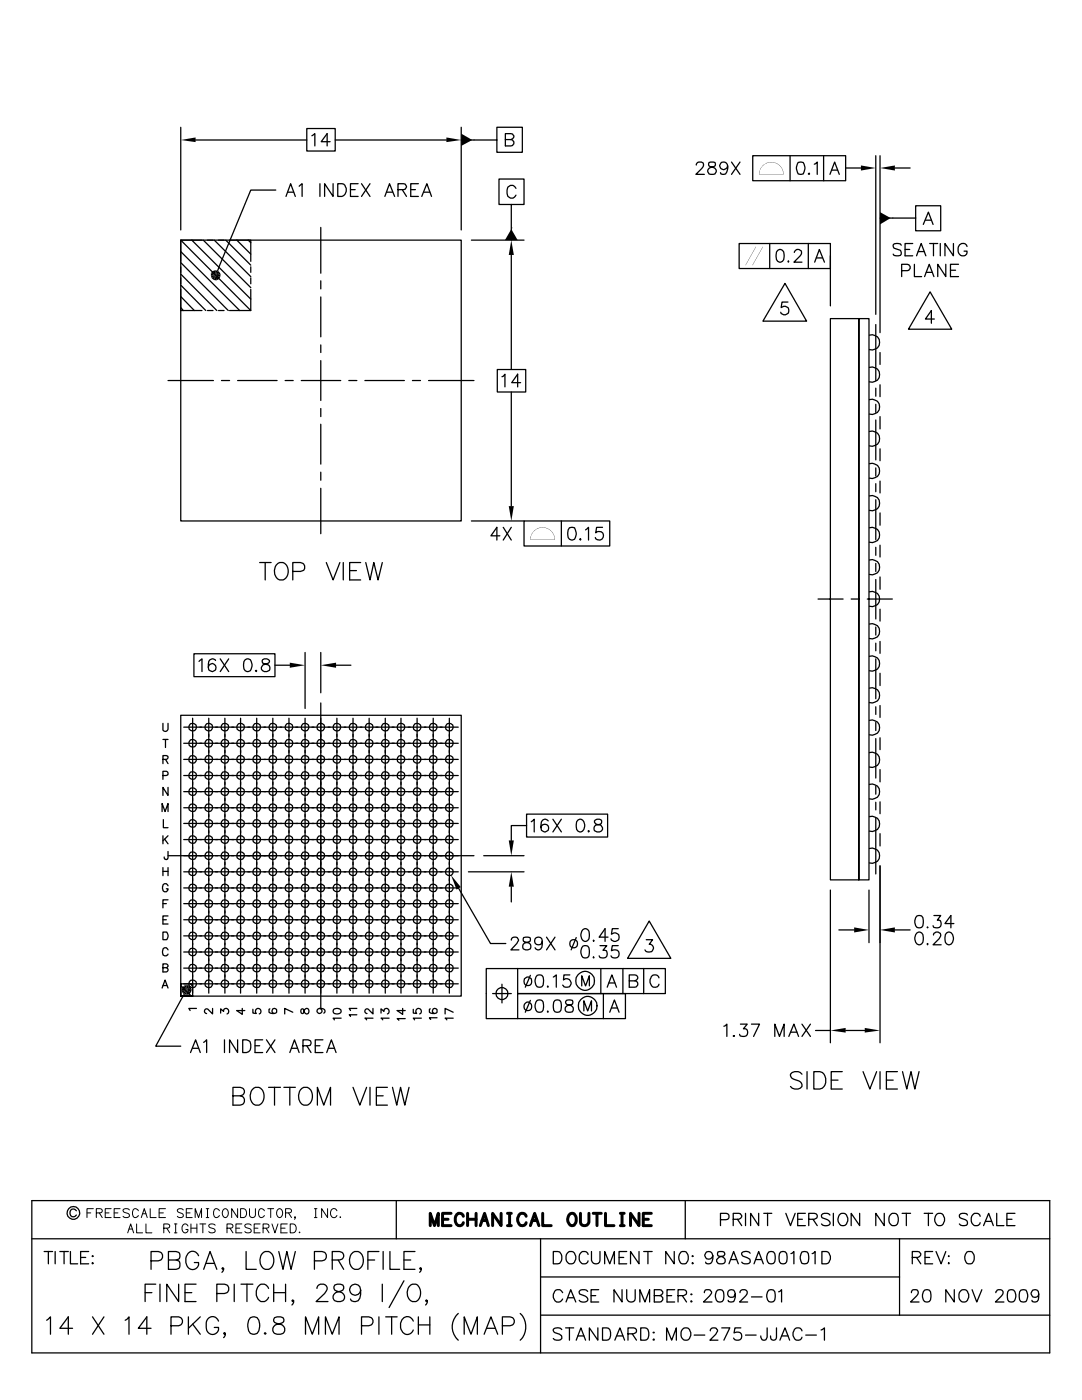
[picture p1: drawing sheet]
<svg xmlns="http://www.w3.org/2000/svg" width="216mm" height="279mm" viewBox="0 0 216 279" stroke-linecap="round" stroke-linejoin="round" font-family="sans-serif">
<g fill="none" stroke="#000" stroke-width=".25">
<path d="M36.1 25.4v20.5M39 27.9h22.2M55 37.9h-5l-6.6 16.1M57.1 39.2l.9-2.5 .9 2.5M57.4 38.4h1.2M59.7 37.2l.6-.5v2.5M61.2 25.7h5.7v4.4h-5.7zM62.2 27.1l.6-.4v2.4M63.8 36.7v2.5M65.9 28.3h-1.8l1.2-1.6v2.4M66.5 36.7v2.5l-1.7-2.5v2.5M66.9 27.9h22.2"/>
<path d="M67.4 36.7h.8a1.35 1.35 0 0 1 .9 1.2 1.35 1.35 0 0 1-.9 1.3h-.8zM69.9 37.8h1M71.5 36.7h-1.6v2.5h1.6M72.1 36.7l1.7 2.5M73.8 36.7l-1.7 2.5M76.8 39.2l.9-2.5 1 2.5M77.1 38.4h1.2M79.4 37.8h1.1a.59 .59 0 0 0 .6-.5 .59 .59 0 0 0-.6-.6h-1.1v2.5M80.3 37.8l.8 1.4M82 37.8h.9M83.5 36.7h-1.5v2.5h1.5M84.2 39.2l1-2.5 .9 2.5"/>
<path d="M84.6 38.4h1.2M92 25.4v20.5M92 27.9h7.1M99.1 25.4h5.1v5h-5.1zM99.6 35.7h5v5.1h-5zM100.8 27.9h1.1a.74 .74 0 0 0 .6-.8l-.2-.3-.4-.1h-1.1v2.4h1.1a.64 .64 0 0 0 .5-1l-.1-.2h-.4M103 37.6a1 1 0 0 0-1.1-.6 1.44 1.44 0 0 0-.6 1.9v.3l.6 .3a1 1 0 0 0 1.1-.6M138.9 32.9l.2-.4a.97 .97 0 0 1 1.2 0 .89 .89 0 0 1-.3 1.1l-1.1 1.2h1.6M141.5 32.4a.54 .54 0 0 0 .2 .9 .9 .9 0 0 1 1 .4 .9 .9 0 0 1 0 1 1.04 1.04 0 0 1-1.5-.4 1 1 0 0 1 1.2-1 .54 .54 0 0 0 .3-.9zM145.2 33.1a.79 .79 0 0 1-1.2 .7 .79 .79 0 0 1-.1-1.4l.5-.1a1.33 1.33 0 0 1 .9 1.3 1.33 1.33 0 0 1-.9 1.2l-.6-.1v-.2M146 32.3l1.7 2.5M147.7 32.3l-1.7 2.5"/>
<path d="M150.2 31.1h18.5v5h-18.5zM157.6 31.1v5M159.3 32.4h1a2.04 2.04 0 0 1 0 2.3h-1a2.08 2.08 0 0 1 0-2.3zM161.5 34.5l-.2 .2h.2M162.5 32.8l.6-.5v2.5M164.3 31.1v5M165.6 34.8l.9-2.5 1 2.5M165.9 34h1.2M168.7 33.5h3.1M174.8 31.1v31.6M175.6 31.1v35.3M178.6 33.5h3"/>
<path d="M36.1 50.2l11.7 11.8M36.1 52.4l9.5 9.6M36.1 57.7v4.3h4.2M36.1 53.3v1.1M36.1 55.5v1.1M36.1 47.9l13.9 14.1M36.1 47.9h55.9v56.1h-55.9zM36.1 59.2l2.7 2.8M36.1 54.7l7.2 7.3M36.1 56.9l5 5.1M38.3 47.9l11.7 11.8M40.3 47.9h-4.2v4.3"/>
<path d="M40.6 47.9l9.4 9.5M41.4 47.9h1.1M42.8 47.9l7.2 7.3M43.6 47.9h1.1M45 47.9l5 5M45.8 47.9h4.2v4.3M47.2 47.9l2.8 2.8M49.5 47.9l.5 .5M50 53.3v1.1M50 55.5v1.1M50 57.7v4.3h-4.2M64 45.4v9.1"/>
<path d="M64 56v1.7M64 59.3v7.9M94.1 47.9h10.5M102 50.9v22.8M102 40.8v7.1M147.5 48.6h18.2v5h-18.2zM153.6 48.6v5M155.2 50a.74 .74 0 0 1 1.2 .3 2.21 2.21 0 0 1-.3 1.9 .74 .74 0 0 1-1.2-.4 2.21 2.21 0 0 1 .3-1.8zM156.6 56.6l4.4 7.5h-8.8zM157.3 52.1v.2l.1-.1M158.5 50.4a.74 .74 0 0 1 1.1-.5 .74 .74 0 0 1 0 1.2l-1.2 1.2h1.6M161.3 48.6v5"/>
<path d="M162.6 52.3l.9-2.5 1 2.5M162.9 51.5h1.2M165.7 51.1v9.9M175.6 43.5h7.1M179.8 48.9a1.16 1.16 0 0 0-1.5-.1l.1 .7 1.3 .5a.83 .83 0 0 1 0 1 1.26 1.26 0 0 1-1.5-.3M179.9 54h1.1a.64 .64 0 0 0 .4-1v-.2l-.4-.1h-1.1v2.5M180.6 49.8h.9M182.1 48.6h-1.5v2.5h1.5M182.5 52.7v2.5h1.4M182.7 41.1h5v5h-5zM182.9 51.1l.9-2.5 .9 2.5M183.2 50.2h1.2"/>
<path d="M184.2 44.8l1.1-2.5 .9 2.5M184.5 55.2l.9-2.5 1 2.5M184.7 43.9h1.1M184.8 54.4h1.2M185.5 48.6h1.6M185.6 58.3l4.3 7.4h-8.6zM186.3 48.6v2.5M187.6 48.6v2.5M188.7 52.7v2.5l-1.6-2.5v2.5M189.7 53.9h1M190.2 48.6v2.5l-1.6-2.5v2.5M191.3 52.7h-1.6v2.5h1.6"/>
<path d="M193 49.2a.91 .91 0 0 0-1.1-.6 .91 .91 0 0 0-.7 .9 1.12 1.12 0 0 0 .2 1.2 1.12 1.12 0 0 0 1.2 .3l.3-.3 .1-.6h-.6M33.5 75.9h9.1M36.1 61.4l.5 .6M41.4 62h1.1M43.6 62h1.1M44.2 75.9h1.6M47.4 75.9h7.9M56.9 75.9h1.6M60.1 75.9h7.9M64 68.8v1.6M64 72v7.9M69.6 75.9h1.6"/>
<path d="M72.8 75.9h7.9M82.3 75.9h1.6M85.5 75.9h9.1M99.2 73.7h5.7v4.5h-5.7zM100.2 75.2l.2-.1 .4-.4v2.5M102 78.2v22.8M103.9 76.4h-1.8l1.2-1.7v2.5M157.2 60.3h-1.2l-.1 1.1a.99 .99 0 0 1 1.4 .1 .87 .87 0 0 1 0 1 .87 .87 0 0 1-.9 .3l-.5-.2-.1-.3M165.7 63.6h5.7v112h-5.7zM171.4 63.6h2v112h-2zM173.5 79.8a1.53 1.53 0 0 1 2 1.4 1.53 1.53 0 0 1-2 1.4M173.5 73.3a1.53 1.53 0 0 1 2 1.5 1.53 1.53 0 0 1-2 1.4"/>
<path d="M173.5 66.9a1.53 1.53 0 0 1 2 1.4 1.53 1.53 0 0 1-2 1.5M174.8 64.8v11.1M174.8 77.5v1.6M175.6 70.4v2.3M175.6 76.8v2.4M186.4 63.7h-1.7l1.1-1.7v2.5M64 81.5v1.6M64 84.7v7.9M64 94.2v1.6M64 97.5v9M173.5 99a1.53 1.53 0 0 1 2 1.4 1.53 1.53 0 0 1-2 1.5M173.5 92.5a1.53 1.53 0 0 1 2 1.5 1.53 1.53 0 0 1-2 1.4"/>
<path d="M173.5 86.1a1.53 1.53 0 0 1 2 1.4 1.53 1.53 0 0 1-2 1.5M174.8 80.7v1.6M174.8 83.8v8M174.8 93.4v1.6M174.8 96.5v1.6M174.8 99.7v8M175.6 83.1v2.5M175.6 89.6v2.3M175.6 96v2.4M51.8 112.3h2.3M52.9 112.3v3.4M55.5 112.4a1.39 1.39 0 0 1 1.4 .1 1.39 1.39 0 0 1 .6 1.4 1.47 1.47 0 0 1-.5 1.5 1.47 1.47 0 0 1-1.5 .2 2.09 2.09 0 0 1 0-3.2z"/>
<path d="M58.4 114h1.5l.7-.2a.94 .94 0 0 0-.7-1.5h-1.5v3.4M65.1 112.3l1.4 3.4 1.3-3.4M68.5 112.3v3.4M69.8 113.9h1.3M72 112.3h-2.2v3.4h2.2M73 112.3l.8 3.4 .8-3.4 .8 3.4 .9-3.4M94.1 104h10.5M99.7 106.9h-1.7l1.1-1.7v2.6M100.4 105.2l1.6 2.6M102 105.2l-1.6 2.6M104.6 104h17.1v5h-17.1zM112 104v5"/>
<path d="M113.6 105.3h1a2.08 2.08 0 0 1 0 2.3 .82 .82 0 0 1-1.2-.3 2.45 2.45 0 0 1 .2-2zM115.8 107.5l-.1 .1 .1 .2 .1-.2M116.8 105.7l.6-.5v2.6M120.2 105.2h-1.2l-.1 1.1 .1-.1 .6-.1a.86 .86 0 0 1 .8 .9 .86 .86 0 0 1-1 .8l-.5-.3-.1-.2M163.2 119.5h5M169.8 119.5h1.7M173.1 119.5h5M173.5 118.1a1.53 1.53 0 0 1 2 1.4 1.53 1.53 0 0 1-2 1.5M173.5 111.8a1.53 1.53 0 0 1 2 1.4 1.53 1.53 0 0 1-2 1.4M173.5 105.3a1.53 1.53 0 0 1 2 1.5 1.53 1.53 0 0 1-2 1.4M174.8 109.2v1.6M174.8 112.4v1.6"/>
<path d="M174.8 115.7v7.8M175.6 102.4v2.4M175.6 108.8v2.4M175.6 115.1v2.5M38.7 130.5h16.2v4.5h-16.2zM39.7 132l.6-.5v2.5M43 131.8l-.1-.1a.82 .82 0 0 0-1.2 .3l-.1 1.2a.85 .85 0 0 0 .8 .8 .78 .78 0 0 0 .7-.8 .78 .78 0 0 0-.7-.7 .78 .78 0 0 0-.8 .7M43.9 131.5l1.7 2.5M45.6 131.5l-1.7 2.5M48.9 131.7l.6-.2a1.39 1.39 0 0 1 .6 2l-.1 .4a.81 .81 0 0 1-1.3-.4 2.21 2.21 0 0 1 .2-1.8zM51.1 133.8l-.1 .1 .1 .1 .1-.1M52.4 131.7a.48 .48 0 0 0 .3 .7l.4 .2a.76 .76 0 0 1 .7 .4 .76 .76 0 0 1 0 .8 1 1 0 0 1-1.6-.3v-.3l.3-.5 1.1-.4 .2-.5a.97 .97 0 0 0-1.4-.1z"/>
<path d="M54.9 132.8h2.9M60.9 130.2v11.2M64 130.2v8.1M67.1 132.8h2.9M173.5 137.3a1.53 1.53 0 0 1 2 1.5 1.53 1.53 0 0 1-2 1.4M173.5 131a1.53 1.53 0 0 1 2 1.4 1.53 1.53 0 0 1-2 1.5M173.5 124.5a1.53 1.53 0 0 1 2 1.5 1.53 1.53 0 0 1-2 1.4M174.8 125.1v1.6M174.8 128.4v1.5M174.8 131.5v7.9M175.6 121.6v2.4M175.6 128v2.4"/>
<path d="M175.6 134.4v2.4M32.5 154.8l.9-.1v-.6l-.2-.2h-.7v1.6M32.5 151.6l.9-.1 .1-.3-.1-.3-.9-.1v1.6M32.5 144.4v1.3a.55 .55 0 0 0 .6 .3 .55 .55 0 0 0 .4-.5v-1.1M32.5 147.6h1M33 151.6l.5 .8M33 147.6v1.6M33.5 157.1v1.7l-1-1.7v1.7M36.1 142.7h55.9v56.1h-55.9zM36.7 145.1h54.7M36.7 148.3h54.7M36.7 151.6h54.7"/>
<path d="M36.7 154.8h54.7M36.7 158h54.7M38.4 143.3v54.9M41.7 143.3v54.9M44.9 143.3v54.9M48 143.3v54.9M51.2 143.3v54.9M54.4 143.3v54.9M57.7 143.3v54.9M60.9 143.3v54.9M64 140.3v61M67.2 143.3v54.9"/>
<path d="M70.4 143.3v54.9M73.7 143.3v54.9M76.9 143.3v54.9M80 143.3v54.9M83.2 143.3v54.9M86.4 143.3v54.9M89.7 143.3v54.9M173.5 156.5a1.53 1.53 0 0 1 2 1.5 1.53 1.53 0 0 1-2 1.4M173.5 150.2a1.53 1.53 0 0 1 2 1.4 1.53 1.53 0 0 1-2 1.5M173.5 143.8a1.53 1.53 0 0 1 2 1.4 1.53 1.53 0 0 1-2 1.4M174.8 141.1v1.5M174.8 144.2v1.6"/>
<path d="M174.8 147.4v7.9M174.8 156.9v1.6M175.6 140.8v2.4M175.6 147.2v2.4M175.6 153.6v2.4M32.3 162v-1.6l.6 1.6 .6-1.6v1.6M32.5 166.8v1.6M32.5 173.1v1.7M32.5 173.9h1M32.6 163.6v1.6h.9M32.9 167.5l.6 .9M33.5 176.8a.57 .57 0 0 0-.8-.4 .87 .87 0 0 0-.3 1 .87 .87 0 0 0 .8 .6l.3-.5v-.1h-.3"/>
<path d="M33.5 169.9l-.1 1.6h-.5l-.1-.5M33.5 173.1v1.7M33.5 166.8l-1 1M33.5 179.6h-1v1.6M33.5 170.8h61.1M36.7 161.2h54.7M36.7 164.3h54.7M36.7 167.6h54.7M36.7 174h54.7M36.7 177.2h54.7M91.5 177.3l6.4 11h3M93.5 174h11.1"/>
<path d="M96.5 170.8h8.1M102 177v3M105.1 164.8h-3.1v2.9M105.1 162.5h16.1v4.5h-16.1zM106 164l.6-.5v2.5M109.4 163.8a.76 .76 0 0 0-.7-.3 .76 .76 0 0 0-.7 .5v1.2a.85 .85 0 0 0 .8 .8 .78 .78 0 0 0 .7-.8 .78 .78 0 0 0-.7-.7 .78 .78 0 0 0-.8 .7M110.3 163.5l1.7 2.5M112 163.5l-1.7 2.5M115.3 163.7a.74 .74 0 0 1 1.2 .3 1.28 1.28 0 0 1-.8 2 1.14 1.14 0 0 1-.7-1.4l.1-.6zM117.4 165.8v.2l.2-.1M118.6 163.8l.2 .5 1.1 .4 .3 .5a.76 .76 0 0 1-.6 .8h-.5l-.5-.2a.85 .85 0 0 1 .3-1.1l.8-.2a.58 .58 0 0 0 .3-.8 .97 .97 0 0 0-1.4 .1zM165.7 177.6v30.5"/>
<path d="M173.4 177.6v10.5M173.5 169.3a1.53 1.53 0 0 1 2 1.5 1.53 1.53 0 0 1-2 1.4M173.5 163a1.53 1.53 0 0 1 2 1.4 1.53 1.53 0 0 1-2 1.5M174.8 160.1v1.5M174.8 163.2v11.2M175.6 172.8v35.3M175.6 160v2.4M175.6 166.4v2.4M32.3 197.2l.6-1.6 .6 1.6M32.5 186h.8l.1 .2a1.13 1.13 0 0 1-.1 1.3h-.8zM32.5 193.1h.7l.3-.2-.1-.4-.2-.1h-.7v1.6h.7l.3-.4v-.2l-.3-.3M32.5 180.3h.7"/>
<path d="M32.5 183.6h.7M32.5 196.7h.8M33.5 189.6a.57 .57 0 0 0-.8-.4l-.3 .6a.63 .63 0 0 0 .3 .9 .63 .63 0 0 0 .8-.3M33.5 182.8h-1v1.6h1M36.1 196.7l2.1 2.1M36.1 196.3h2.3v2.5h-2.3zM36.7 180.3h54.7M36.7 183.6h54.7M36.7 186.8h54.7M36.7 190h54.7M36.7 193.2h54.7M36.7 196.3h54.7"/>
<path d="M36.7 198.5l-5.6 10.3h5M38 196.3l.4 .6M98.3 198.3h3.7M100.2 196.4v3.8M102 187.6a.55 .55 0 0 1 .5-.6l.7 .1 .3 .6-.4 .6-1.2 1.3h1.6M103.3 193.3v5h21.5v5h-27.8v-10h35.8v5h-29.5v5M104.5 187.1v.8l.7 .2a.77 .77 0 0 1 .5 1.3 .94 .94 0 0 1-1.4-.3 .73 .73 0 0 1 .7-1l.7-.2v-.8zM105.8 194.6l-1 2.4M105.8 199.6l-1 2.4M107.2 194.6a.89 .89 0 0 1 1.2 .4 2.45 2.45 0 0 1-.3 1.9 .89 .89 0 0 1-1.2-.3 1.76 1.76 0 0 1 .3-2zM107.2 199.6a.89 .89 0 0 1 1.2 .4 2.35 2.35 0 0 1-.3 1.9 .89 .89 0 0 1-1.2-.3 1.76 1.76 0 0 1 .3-2zM108.2 187.9a.77 .77 0 0 1-1.1 .5 .77 .77 0 0 1-.2-1.2 .77 .77 0 0 1 1.2 .2 2.48 2.48 0 0 1-.2 2 .68 .68 0 0 1-1.1-.3"/>
<path d="M109.1 187l1.6 2.6M109.3 196.8l-.1 .1h.2M110.4 195l.6-.4v2.4M110.7 187l-1.6 2.6M110.7 199.6a.89 .89 0 0 1 1.2 .4 2.35 2.35 0 0 1-.2 1.9 .89 .89 0 0 1-1.2-.3 2.35 2.35 0 0 1 .2-2zM113 199.6l-.1 .6 .3 .3a.93 .93 0 0 1 1 .4 .93 .93 0 0 1 0 1 1.12 1.12 0 0 1-1.4-.3 .96 .96 0 0 1 1.2-1.1 .54 .54 0 0 0 .2-.9zM113.7 194.6h-1.2l-.1 1a.9 .9 0 0 1 1.4 0 .9 .9 0 0 1-.2 1.4 .9 .9 0 0 1-1.3-.4M115 187.1l-1 2.5M116.1 196.8v-2.1l.7 2.1 .8-2.1v2.1M116.3 185.5a.74 .74 0 0 1 1.2 .3 2.21 2.21 0 0 1-.2 1.9 .74 .74 0 0 1-1.2-.3 1.65 1.65 0 0 1 .2-1.9zM116.3 188.8a.89 .89 0 0 1 1.2 .3 2.35 2.35 0 0 1-.2 2 .89 .89 0 0 1-1.2-.3 1.76 1.76 0 0 1 .2-2zM118.4 187.6v.3l.1-.2"/>
<path d="M118.4 190.9v.2h.1M119.7 188.7h1.4l-.8 1h.4a.86 .86 0 0 1 .2 1.3 .86 .86 0 0 1-1.4-.2M119.9 193.3v5M120.4 198.3v5M121.2 197l.9-2.4 .9 2.4M121.3 187h-1.8l1.2-1.7v2.6M121.5 196.2h1.2M123.4 185.3h-1.2l-.2 1.1a.99 .99 0 0 1 1.4 .1 .87 .87 0 0 1 .1 1 .87 .87 0 0 1-1 .4l-.5-.3-.1-.2M123.4 188.7h-1.2l-.2 1a.9 .9 0 0 1 1.3 .1 .9 .9 0 0 1-.1 1.3 .97 .97 0 0 1-1.3-.3M124.3 193.3v5M126.7 195.7l.3 .1 .3 .4a.76 .76 0 0 1-.6 .8h-1.1v-2.4h1.1a.59 .59 0 0 1 .6 .6l-.6 .5h-1.1M128.4 193.3v5"/>
<path d="M128.9 187.5h1.3l-.7 1a.8 .8 0 0 1 .9 .9 .8 .8 0 0 1-1.1 .6l-.4-.1-.2-.3M129.5 183.8l4.4 7.5h-8.7zM131.5 195.2a.83 .83 0 0 0-.8-.7 .83 .83 0 0 0-.8 .7 1.26 1.26 0 0 0 .7 1.8l.5-.1 .4-.5M167.4 185.6h3M178.6 185.6h3M183 186.2a.74 .74 0 0 1 1.2 .3 2.21 2.21 0 0 1-.3 1.9 .74 .74 0 0 1-1.2-.4 1.65 1.65 0 0 1 .3-1.8zM183 182.8a.89 .89 0 0 1 1.2 .3 2.35 2.35 0 0 1-.3 2 .89 .89 0 0 1-1.2-.4 1.76 1.76 0 0 1 .3-1.9zM185.1 188.3v.3l.1-.2M185.1 185l-.1 .1h.2M186.3 186.6a.72 .72 0 0 1 .8-.6 .72 .72 0 0 1 .6 .8l-.3 .6-1.2 1.2h1.6M186.4 182.7h1.3l-.7 .9h.4a.82 .82 0 0 1 .3 1.1 .82 .82 0 0 1-.9 .5l-.4-.1-.2-.4M188.9 186.2a.74 .74 0 0 1 1.2 .3 1.28 1.28 0 0 1-.9 2.1 1.14 1.14 0 0 1-.6-1.5v-.6z"/>
<path d="M190.3 184.3h-1.7l1.1-1.6v2.5M38 210.1l1-2.6 1 2.6M38.4 209.2h1.2M39.2 201.3h-1.5l.2 .4M40.6 208l.6-.5v2.6M42.4 201.3v1.1l-1-1h-.3l-.3 .4 .1 .3 .3 .2M44 202.2v-.9l.6 .5a.54 .54 0 0 1 .5-.5 .54 .54 0 0 1 .6 .4 .54 .54 0 0 1-.4 .7M44.8 207.5v2.6M46.5 218.7h1.4l.5-.2a.82 .82 0 0 0 0-1.3l-.5-.2h-1.4v3.6h1.4a.93 .93 0 0 0 .9-1 .93 .93 0 0 0-.9-.9M47.4 207.5v2.6l-1.6-2.6v2.6M48.3 201.3v1.1l-1.1-.7h1.7M48.4 207.5a1.35 1.35 0 0 1 1.6 .7 1.35 1.35 0 0 1-.4 1.7l-.4 .2h-.8z"/>
<path d="M50.5 201.4v.8l.6 .1a.58 .58 0 0 1 0-.9 .58 .58 0 0 1 .9 .1 .58 .58 0 0 1-.3 .9M50.6 217.2a1.37 1.37 0 0 1 2.1 1.3 1.63 1.63 0 0 1-1.7 2.1 2.08 2.08 0 0 1-.4-3.4zM50.9 208.7h.9M52.4 207.5h-1.5v2.6h1.5M53.2 207.5l1.7 2.6M53.6 217h2.4M53.8 201.3l-.1 .1v.6a1.26 1.26 0 0 0 1.5 0v-.5a.5 .5 0 0 0-.6-.2 .5 .5 0 0 0-.3 .5l.1 .4 .3 .1M54.8 217v3.6M54.9 207.5l-1.7 2.6M56.6 217h2.3M57.8 217v3.6M57.8 210.1l1-2.6 .9 2.6"/>
<path d="M58.2 209.2h1.2M58.4 202l-1.6-.7v1.1M60.1 201.4a.52 .52 0 0 0 .4 .9v-.1a1.03 1.03 0 0 1 .6-.9 .52 .52 0 0 1 .6 .6 .52 .52 0 0 1-.7 .4l-.5-.9zM60.3 217.2a1.37 1.37 0 0 1 2 1.3 1.63 1.63 0 0 1-1.7 2.1 2.08 2.08 0 0 1-.3-3.4zM60.5 208.7l1.4-.1 .2-.3-.1-.5-.5-.3h-1v2.6M61.2 208.7l.9 1.4M62.9 208.7h.9M63.8 201.3a.51 .51 0 0 1 .5 .6 .51 .51 0 0 1-.8 .3 .51 .51 0 0 1 0-.9 .87 .87 0 0 1 1.4 .5l-.3 .4M64.4 207.5h-1.5v2.6h1.5M65.2 210.1l.9-2.6 1 2.6M65.5 209.2h1.2M66.7 201.3a.78 .78 0 0 1 .9 0 .78 .78 0 0 1 .4 .8 .96 .96 0 0 1-1.5-.3z"/>
<path d="M68.1 203.2h-1.6l.2 .3M70.4 217l1.4 3.6 1.4-3.6M71.2 202.5h-1.5l.2 .4M71.2 201.3h-1.5l.2 .4M73.8 217v3.6M74.4 203.2h-1.6l.4 .3M74.4 201.3v1.1l-1-1h-.3l-.3 .4 .1 .3 .3 .2M75.1 218.7h1.4M76 202.2v-.9l.6 .5a.54 .54 0 0 1 .5-.5 .54 .54 0 0 1 .6 .4 .54 .54 0 0 1-.4 .7M77.3 217h-2.2v3.6h2.2M77.6 203.2h-1.6l.4 .3M78.3 217l.9 3.6 .7-3.6 .9 3.6 .8-3.6"/>
<path d="M80.3 201.3v1.1l-1.1-.7h1.7M80.9 203.3h-1.7l.4 .3M82.5 201.4v.8l.6 .1a.58 .58 0 0 1 0-.9 .58 .58 0 0 1 .9 .1 .58 .58 0 0 1-.3 .9M84.1 203.2h-1.6l.2 .3M85.9 201.3l-.2 .1v.6a1.26 1.26 0 0 0 1.5 0v-.5a.5 .5 0 0 0-.6-.2 .5 .5 0 0 0-.3 .5l.1 .4 .3 .1M87.2 203.1h-1.5l.2 .4M90.4 202l-1.6-.7v1.1M90.4 203.2h-1.6l.4 .3M109.3 201.8l-.1 .1h.2M116.5 201.8v-2.1l.8 2.1 .7-2.1v2.1M121.7 202l.9-2.4 .9 2.4M122 201.2h1.2"/>
<path d="M144.4 204.8l.6-.4v2.4M146.5 206.7l-.2 .1h.3M147.7 204.4h1.4l-.8 .9a.79 .79 0 0 1 .9 .9 .79 .79 0 0 1-1 .6h-.5l-.1-.4M149.9 204.4h1.7l-1.2 2.4M154.6 206.8v-2.4l.9 2.4 1-2.4v2.4M157.4 206.8l1-2.4 .9 2.4M157.8 206h1.2M160 204.4l1.7 2.4M160 214.4a1.45 1.45 0 0 0-2.3 0 .91 .91 0 0 0 .7 1l1 .3a.82 .82 0 0 1 .6 .9 .82 .82 0 0 1-.7 .7l-1.2-.1-.4-.4M161 213.9v3.4M161.7 204.4l-1.7 2.4M162.4 213.9h1.2a1.84 1.84 0 0 1 1.2 1.7 1.84 1.84 0 0 1-1.2 1.7h-1.2z"/>
<path d="M162.7 205.7h3M165.9 215.6h1.3M168.1 213.9h-2.2v3.4h2.2M168.7 205.7h3.9M172.2 213.9l1.4 3.4 1.3-3.4M175.6 213.9v3.4M176.9 215.6h1.3M179.1 213.9h-2.2v3.4h2.2M180.1 213.9l.8 3.4 .9-3.4 .7 3.4 .9-3.4M6.3 239.6h203.2v30.4h-203.2zM63.3 220.6v-3.6l1.3 3.6 1.4-3.6v3.6M79.1 239.6v7.6"/>
<path d="M136.7 239.6v7.6M6.3 247.2h203.2M8.8 249.8h1.7M9.7 249.8v2.4M11 249.8v2.4M11.9 249.8h1.7M12.8 249.8v2.4M14.1 249.8v2.4h1.4M15.2 241.6a.75 .75 0 0 0-1.2 .1 .75 .75 0 0 0 .5 1.1l.5-.1 .2-.2M16.1 251h1M17.7 249.8h-1.6v2.4h1.6M18.5 250.6l.1 .1-.1 .1z"/>
<path d="M18.5 252l.1 .1-.1 .1zM29 258h1.3M30.1 251.6h1.5a.93 .93 0 0 0 .9-.9 .93 .93 0 0 0-.9-.9h-1.5v3.5M31.1 256.3h-2.1v3.5M31.9 256.3v3.5M33.6 251.5h1.5l.5-.2a.89 .89 0 0 0 .3-.9 .89 .89 0 0 0-.8-.6h-1.5v3.5h1.5l.5-.1a1 1 0 0 0-.5-1.7M35.6 256.3v3.5l-2.3-3.5v3.5M36.9 258h1.4M39.1 256.3h-2.2v3.5h2.2M39.6 250.6a1.31 1.31 0 0 0-1.5-.9 1.31 1.31 0 0 0-1 1.4 1.64 1.64 0 0 0 1.6 2.2 1.2 1.2 0 0 0 .9-1.3h-.8M40.6 253.3l1.3-3.5 1.4 3.5M41.1 252.1h1.7"/>
<path d="M43.3 258.1h1.5a.93 .93 0 0 0 .9-.9 .93 .93 0 0 0-.9-.9h-1.5v3.5M44.6 253.2l-.2 .1-.1-.1 .1-.2 .2 .2v.2l-.3 .5M46.7 256.3v3.5M48.1 256.3h2.4M49.1 249.8v3.5h2M49.3 256.3v3.5M52.6 249.9a1.37 1.37 0 0 1 2 1.3 1.63 1.63 0 0 1-1.7 2.1 2.08 2.08 0 0 1-.3-3.4zM53.6 257.1a1.18 1.18 0 0 0-1.1-.9 1.18 1.18 0 0 0-1.2 .9 2.04 2.04 0 0 0 .8 2.7 1.26 1.26 0 0 0 1.5-.9M54.6 258h2.4M54.6 256.3v3.5M55.6 249.8l.9 3.5 .7-3.5 .9 3.5 .8-3.5M57 256.3v3.5"/>
<path d="M58.6 259.6l-.2 .2-.1-.2 .1-.2a.65 .65 0 0 1-.1 1M62.7 251.6h1.6a.93 .93 0 0 0 .8-.9 .93 .93 0 0 0-.8-.9h-1.6v3.5M63.2 257.1a.88 .88 0 0 1 .7-.8h.7a.87 .87 0 0 1 .5 1.3l-.3 .5-1.7 1.7h2.3M66.3 251.5h1.4l.5-.2a.82 .82 0 0 0 0-1.4l-.5-.1h-1.4v3.5M66.8 256.5a.72 .72 0 0 0 .3 1.1 1.62 1.62 0 0 1 1.6 1.1v.4a1.27 1.27 0 0 1-1.1 .7 1.27 1.27 0 0 1-1.1-.7 1.12 1.12 0 0 1 1-1.3l.6-.2a.72 .72 0 0 0 .3-1.1l-.5-.2zM67.5 251.5l1.1 1.8M70.4 249.9a1.37 1.37 0 0 1 2.1 1.3 1.63 1.63 0 0 1-1.7 2.1 2.08 2.08 0 0 1-.4-3.4zM72 257.5a1.1 1.1 0 0 1-1.5 .9 1.1 1.1 0 0 1-.5-1.7 1.1 1.1 0 0 1 1.8 .1 2.98 2.98 0 0 1-.3 2.8 1.05 1.05 0 0 1-1.6-.4M73.4 251.5h1.4M75.6 249.8h-2.2v3.5M76.3 256.3v3.5M76.5 249.8v3.5"/>
<path d="M77.8 249.8v3.5h2M80.6 251.5h1.4M80.6 255.6l-3 5.3M82 256.5l.3-.2a1.61 1.61 0 0 1 1.6 2.2 1.27 1.27 0 0 1-1.1 1.3 1.27 1.27 0 0 1-1.4-1 2.14 2.14 0 0 1 .6-2.3zM82.8 249.8h-2.2v3.5h2.2M84.1 253.2l-.2 .1-.2-.1 .2-.2 .2 .2v.2l-.4 .5M85.3 259.6l-.2 .2-.2-.2 .2-.2a.65 .65 0 0 1-.2 1M107.9 247.2v22.8M107.9 254.8h71.6M110.4 249.8h.9a1.19 1.19 0 0 1 .8 1.5l-.4 .8-1.3 .1zM112.3 258a.96 .96 0 0 0-1.1-.6 .96 .96 0 0 0-.8 .9 1.05 1.05 0 0 0 .4 1.3 1.05 1.05 0 0 0 1.3-.1l.2-.3M112.9 259.8l1-2.4 1 2.4"/>
<path d="M113.2 250.1l.3-.2a1.13 1.13 0 0 1 1.3 .4 1.13 1.13 0 0 1-.1 1.3 .91 .91 0 0 1-1 .6 .91 .91 0 0 1-.8-.9v-.6zM113.3 259h1.2M117.3 257.7a1.16 1.16 0 0 0-1.7 0 .5 .5 0 0 0 .5 .7l1 .6 .2 .5a1.16 1.16 0 0 1-1.7 0M117.3 250.4a.91 .91 0 0 0-1-.6 .91 .91 0 0 0-.7 .9 1.12 1.12 0 0 0 .2 1.2 1.12 1.12 0 0 0 1.2 .2l.3-.5M117.9 258.6h1M118 249.8v1.7a.87 .87 0 0 0 .9 .7 .87 .87 0 0 0 .8-.7v-1.7M119.5 257.4h-1.6v2.4h1.6M120.7 252.2v-2.4l1 2.4 .9-2.4v2.4M123.5 251h1M124.1 257.4v2.4l-1.6-2.4v2.4M125.1 257.4v1.8a.87 .87 0 0 0 .8 .6 .87 .87 0 0 0 .8-.6v-1.8M125.1 249.8h-1.6v2.4h1.6"/>
<path d="M127.5 249.8v2.4l-1.7-2.4v2.4M127.7 259.8v-2.4l1 2.4 .9-2.4v2.4M128.4 249.8h1.7M129.3 249.8v2.4M130.6 258.6h1.1a.74 .74 0 0 0 .5-.8l-.2-.3-.3-.1h-1.1v2.4h1.1a.64 .64 0 0 0 .4-1l-.1-.1-.3-.1M133.1 258.6h.9M134.5 249.8v2.4l-1.7-2.4v2.4M134.6 257.4h-1.5v2.4h1.5M135.3 258.6h1.1l.5-.3a.59 .59 0 0 0 0-.6 .59 .59 0 0 0-.5-.3h-1.1v2.4M135.9 249.9l.8-.1a1.42 1.42 0 0 1 0 2.4 .88 .88 0 0 1-1.2-.8 1.62 1.62 0 0 1 .4-1.5zM136.1 258.6l.9 1.2M137.8 258.3h.3z"/>
<path d="M137.9 259.6l.2 .2h-.2zM138.1 250.7h.2zM138.2 252l.1 .1-.1 .1zM140.5 258l.2-.5h1a.52 .52 0 0 1 .1 .8l-1.4 1.5h1.7M142.2 250.6a.78 .78 0 0 1-.9 .7 .78 .78 0 0 1-.6-1 .78 .78 0 0 1 1.1-.4 1.63 1.63 0 0 1 0 2.2 .72 .72 0 0 1-1-.2M143.2 257.5a.89 .89 0 0 1 1.2 .3 2.35 2.35 0 0 1-.3 2 .89 .89 0 0 1-1.2-.4 1.76 1.76 0 0 1 .3-1.9zM143.3 249.9a.54 .54 0 0 0 .2 .8 .93 .93 0 0 1 1 .3 .93 .93 0 0 1 .1 1 1.06 1.06 0 0 1-1.6-.2 1.14 1.14 0 0 1 1.2-1.1l.2-.1 .2-.5a1.09 1.09 0 0 0-1.3-.2zM143.8 243.4l1.4-.1 .3-.3-.1-.6-.5-.3h-1.1v2.5M145.5 252.2l.9-2.4 .9 2.4M145.8 251.4h1.2M146.3 243.3h1.1a.74 .74 0 0 0 .6-.7l-.3-.4-.3-.1h-1.1v2.5M146.7 258.2a.76 .76 0 0 1-1 .7 .76 .76 0 0 1-.4-1.1 .76 .76 0 0 1 1.3-.1 2.12 2.12 0 0 1-.2 2.1h-1l-.1-.3"/>
<path d="M147.2 243.3l.8 1.3M147.7 258a.55 .55 0 0 1 .5-.6h.4a.6 .6 0 0 1 .4 .9l-1.4 1.5h1.6M148.8 242.1v2.5M149.7 250.1a1.2 1.2 0 0 0-1.7-.1v.3l.3 .4 .2 .1a1.47 1.47 0 0 1 1.2 .7v.4a1.16 1.16 0 0 1-1.7 0M149.9 258.8h2.2M150.5 252.2l.9-2.4 .9 2.4M150.8 251.4h1.2M151.4 242.1v2.5l-1.6-2.5v2.5M152.4 242.1h1.6M153.2 242.1v2.5M153.4 257.5a.89 .89 0 0 1 1.2 .3 2.35 2.35 0 0 1-.3 2 .89 .89 0 0 1-1.1-.4 1.76 1.76 0 0 1 .2-1.9zM153.4 249.9a.89 .89 0 0 1 1.2 .3 2.35 2.35 0 0 1-.3 1.9 .89 .89 0 0 1-1.1-.3 1.76 1.76 0 0 1 .2-1.9z"/>
<path d="M155.4 257.8l.6-.4v2.4M155.8 249.9a.89 .89 0 0 1 1.2 .3 2.35 2.35 0 0 1-.3 1.9 .89 .89 0 0 1-1.2-.3 2.35 2.35 0 0 1 .3-1.9zM156.8 242.1l.9 2.5 1-2.5M157.8 250.2l.6-.4v2.4M159.2 243.3h.9M160 249.9a1.02 1.02 0 0 1 1.3 .3 2.35 2.35 0 0 1-.3 1.9h-1a2.04 2.04 0 0 1 0-2.2zM160.7 242.1h-1.5v2.5h1.5M161.4 243.3h1.1l.5-.2a.59 .59 0 0 0 0-.6 .59 .59 0 0 0-.5-.4h-1.1v2.5M162.1 250.2l.5-.4v2.4M162.2 243.3l.9 1.3M164 249.8h.8a1.3 1.3 0 0 1 .9 1.2 1.3 1.3 0 0 1-.9 1.2h-.8zM165.6 242.5a1.16 1.16 0 0 0-1.7 0 .5 .5 0 0 0 .5 .7l1.1 .5 .1 .6a1.16 1.16 0 0 1-1.7 0"/>
<path d="M166.3 242.1v2.5M167.5 242.5a.95 .95 0 0 1 1-.3 .95 .95 0 0 1 .7 .9 1.12 1.12 0 0 1-.3 1.2 1.12 1.12 0 0 1-1.2 .2 1.52 1.52 0 0 1-.2-2zM171.5 242.1v2.5l-1.7-2.5v2.5M176.4 242.1v2.5l-1.6-2.5v2.5M177.6 242.5l.3-.3a.89 .89 0 0 1 .9 0 .89 .89 0 0 1 .4 .9 1.08 1.08 0 0 1-.1 1.1 1.08 1.08 0 0 1-1 .4l-.2-.1a1.5 1.5 0 0 1-.3-2zM179.5 247.2v15.3M180 242.1h1.7M180.8 242.1v2.5M181.9 258l.1-.5h1a.84 .84 0 0 1-.1 1.2l-1.2 1.1h1.7M182 251h1.1a.74 .74 0 0 0 .6-.8l-.2-.3-.4-.1h-1.1v2.4M182.9 251l.8 1.2M184.4 242.1h1.7"/>
<path d="M184.5 257.5a.89 .89 0 0 1 1.2 .3 2.35 2.35 0 0 1-.3 2 .89 .89 0 0 1-1.2-.4 1.76 1.76 0 0 1 .3-1.9zM184.6 251h.9M185.3 242.1v2.5M186.1 249.8h-1.5v2.4h1.5M186.8 249.8l1 2.4 .9-2.4M186.8 242.5a.95 .95 0 0 1 1-.3 .95 .95 0 0 1 .7 .9 1.12 1.12 0 0 1-.3 1.2 1.12 1.12 0 0 1-1.2 .2 1.52 1.52 0 0 1-.2-2zM189.2 250.7h.2zM189.3 252v.2zM190.4 257.4v2.4l-1.7-2.4v2.4M191.6 257.7a.95 .95 0 0 1 1.1-.3 .95 .95 0 0 1 .6 .9 1.12 1.12 0 0 1-.3 1.2 1.12 1.12 0 0 1-1.1 .3 1.5 1.5 0 0 1-.3-2.1zM193 249.9l.7-.1a1.42 1.42 0 0 1 0 2.4 .88 .88 0 0 1-1.2-.8 1.62 1.62 0 0 1 .5-1.5zM193 242.5a1.08 1.08 0 0 0-1.6 0l.1 .5 1.1 .4a.66 .66 0 0 1 .3 1.1 1.26 1.26 0 0 1-1.5-.2"/>
<path d="M194 257.4l.9 2.4 1-2.4M195.6 242.7a.91 .91 0 0 0-1.1-.6 .91 .91 0 0 0-.7 1 1.12 1.12 0 0 0 .3 1.2 1.12 1.12 0 0 0 1.1 .2l.4-.5M196.3 244.6l1-2.5 .9 2.5M196.7 243.8h1.2M198.7 258a.72 .72 0 0 1 .8-.6 .72 .72 0 0 1 .7 .7l-.4 .6-1.2 1.1h1.7M198.9 242.1v2.5h1.4M200.9 243.3h1M201.3 257.5a.89 .89 0 0 1 1.2 .3 1.76 1.76 0 0 1-.2 2 .89 .89 0 0 1-1.2-.4 2.35 2.35 0 0 1 .2-1.9zM202.5 242.1h-1.6v2.5h1.6M203.7 257.5h1a2.04 2.04 0 0 1 0 2.3 1.02 1.02 0 0 1-1.2-.4 2.35 2.35 0 0 1 .2-1.9zM207.3 258.2a.77 .77 0 0 1-1.1 .6 .77 .77 0 0 1-.3-1.2 .77 .77 0 0 1 1.3 .1 2.48 2.48 0 0 1-.3 2.1 .72 .72 0 0 1-1-.3M9.3 263.5l.8-.7v3.5"/>
<path d="M14.5 265.1h-2.6l1.7-2.3v3.5M18.5 262.8l2.2 3.5M20.7 262.8l-2.2 3.5M25 263.5l.7-.7v3.5M30.1 265.1h-2.5l1.7-2.3v3.5M34.1 264.6h1.5a.9 .9 0 0 0 .8-.9 .9 .9 0 0 0-.8-.9h-1.5v3.5M37.6 262.8v3.5M38.4 264.2l1.6 2.1M40 262.8l-2.4 2.3M43.6 263.7a1.25 1.25 0 0 0-1.4-.9 1.25 1.25 0 0 0-1.1 1.3 1.76 1.76 0 0 0 1.1 2.2 1.21 1.21 0 0 0 1.4-1.4h-.8M45 266.1l-.2 .2-.2-.2 .2-.2a.65 .65 0 0 1-.2 1.1M50 263a1.15 1.15 0 0 1 1.6 .5 2.8 2.8 0 0 1-.3 2.6 1.15 1.15 0 0 1-1.7-.5 2.74 2.74 0 0 1 .4-2.6z"/>
<path d="M52.9 265.9l-.2 .2 .2 .2 .2-.2M54.8 263l-.2 .7 .5 .4a1.63 1.63 0 0 1 1.7 1 .92 .92 0 0 1-.8 1.2h-.7a1.02 1.02 0 0 1-.9-1.1 1.02 1.02 0 0 1 1.1-1l1-.3 .1-.2-.1-.7-.5-.2zM61 266.3v-3.5l1.3 3.5 1.3-3.5v3.5M64.9 266.3v-3.5l1.4 3.5 1.3-3.5v3.5M72.1 264.6h1.5l.5-.2a.89 .89 0 0 0 0-1.4l-.5-.2h-1.5v3.5M75.6 262.8v3.5M77 262.8h2.2M78.1 262.8v3.5M82.5 263.7a1.3 1.3 0 0 0-1.5-.9 1.3 1.3 0 0 0-1.1 1.3 1.67 1.67 0 0 0 1.6 2.2l.5-.2 .5-.7M83.5 262.8v3.5M83.5 264.4h2.3M85.8 262.8v3.5"/>
<path d="M91.4 262.1a3.6 3.6 0 0 0 0 5.4M92.6 266.3v-3.5l1.4 3.5 1.2-3.5v3.5M96.6 266.3l1.4-3.5 1.3 3.5M97.1 265.1h1.7M100.2 264.6h1.6l.5-.2a.89 .89 0 0 0 0-1.4l-.5-.2h-1.6v3.5M103.8 262.1a3.8 3.8 0 0 1 0 5.4M107.9 262.5h101.6M112.1 265.3a1.2 1.2 0 0 0-1.7 0v.3l.3 .3 1 .4a.61 .61 0 0 1 .4 .6 .61 .61 0 0 1-.6 .6l-.8-.1-.3-.3M112.9 265h1.6M113.6 265v2.5M115 267.5l.9-2.5 .9 2.5M115.3 266.6h1.2"/>
<path d="M119.3 265v2.5l-1.7-2.5v2.5M120.2 265h.9a1.39 1.39 0 0 1 .6 2.1l-.6 .4h-.9zM122.7 267.5l1-2.5 .9 2.5M123.1 266.6h1.2M125.3 266.2h1.1l.5-.3a.59 .59 0 0 0 .1-.6 .59 .59 0 0 0-.6-.3h-1.1v2.5M126.2 266.2l.8 1.3M127.8 265h.9a1.39 1.39 0 0 1 .6 2.1l-.6 .4h-.9zM130.3 265.9h.3zM130.5 267.2v.3l-.2-.1zM133 267.5v-2.5l1 2.5 1-2.5v2.5M136.1 265.3a.95 .95 0 0 1 1.1-.3 .95 .95 0 0 1 .6 .9 1.12 1.12 0 0 1-.2 1.2 1.12 1.12 0 0 1-1.2 .3 1.5 1.5 0 0 1-.3-2.1zM138.5 266.4h2.1"/>
<path d="M141.7 265.6a.55 .55 0 0 1 .5-.6l.7 .1a.52 .52 0 0 1 .1 .8l-1.4 1.6h1.7M144 265h1.6l-1.2 2.5M147.8 265h-1.2l-.1 1a.9 .9 0 0 1 1.3 .1 .9 .9 0 0 1-.1 1.3 .97 .97 0 0 1-1.3-.4M148.8 266.4h2.1M153.1 265v1.9l-.3 .5h-.7l-.3-.8M154.9 265v2.2a.63 .63 0 0 1-.9 .2 .63 .63 0 0 1-.2-.8M155.6 267.5l1-2.5 1 2.5M156 266.6h1.2M160 265.6a.83 .83 0 0 0-.8-.6 .83 .83 0 0 0-.8 .6 1.26 1.26 0 0 0 .8 1.9l.5-.1 .3-.5M160.8 266.4h2.1M163.8 265.4l.7-.4v2.5"/>
<circle cx="38.4" cy="148.3" r=".77"/>
<circle cx="38.4" cy="145.1" r=".77"/>
<circle cx="38.4" cy="151.6" r=".77"/>
<circle cx="38.4" cy="154.8" r=".77"/>
<circle cx="38.4" cy="158" r=".77"/>
<circle cx="41.6" cy="151.6" r=".77"/>
<circle cx="41.6" cy="145.1" r=".77"/>
<circle cx="41.6" cy="148.3" r=".77"/>
<circle cx="41.6" cy="154.8" r=".77"/>
<circle cx="41.6" cy="158" r=".77"/>
<circle cx="44.9" cy="151.6" r=".77"/>
<circle cx="44.9" cy="145.1" r=".77"/>
<circle cx="44.9" cy="148.3" r=".77"/>
<circle cx="44.9" cy="154.8" r=".77"/>
<circle cx="44.9" cy="158" r=".77"/>
<circle cx="48" cy="145.1" r=".77"/>
<circle cx="48" cy="148.3" r=".77"/>
<circle cx="48" cy="151.6" r=".77"/>
<circle cx="48" cy="154.8" r=".77"/>
<circle cx="48" cy="158" r=".77"/>
<circle cx="51.2" cy="148.3" r=".77"/>
<circle cx="51.2" cy="145.1" r=".77"/>
<circle cx="51.2" cy="151.6" r=".77"/>
<circle cx="51.2" cy="154.8" r=".77"/>
<circle cx="51.2" cy="158" r=".77"/>
<circle cx="54.4" cy="145.1" r=".77"/>
<circle cx="54.4" cy="148.3" r=".77"/>
<circle cx="54.4" cy="151.6" r=".77"/>
<circle cx="54.4" cy="154.8" r=".77"/>
<circle cx="54.4" cy="158" r=".77"/>
<circle cx="57.6" cy="145.1" r=".77"/>
<circle cx="57.6" cy="148.3" r=".77"/>
<circle cx="57.6" cy="151.6" r=".77"/>
<circle cx="57.6" cy="154.8" r=".77"/>
<circle cx="57.6" cy="158" r=".77"/>
<circle cx="60.9" cy="145.1" r=".77"/>
<circle cx="60.9" cy="148.3" r=".77"/>
<circle cx="60.9" cy="151.6" r=".77"/>
<circle cx="60.9" cy="154.8" r=".77"/>
<circle cx="60.9" cy="158" r=".77"/>
<circle cx="64" cy="148.3" r=".77"/>
<circle cx="64" cy="151.6" r=".77"/>
<circle cx="64" cy="145.1" r=".77"/>
<circle cx="64" cy="154.8" r=".77"/>
<circle cx="64" cy="158" r=".77"/>
<circle cx="67.2" cy="151.6" r=".77"/>
<circle cx="67.2" cy="145.1" r=".77"/>
<circle cx="67.2" cy="148.3" r=".77"/>
<circle cx="67.2" cy="154.8" r=".77"/>
<circle cx="67.2" cy="158" r=".77"/>
<circle cx="70.4" cy="151.6" r=".77"/>
<circle cx="70.4" cy="154.8" r=".77"/>
<circle cx="70.4" cy="145.1" r=".77"/>
<circle cx="70.4" cy="148.3" r=".77"/>
<circle cx="70.4" cy="158" r=".77"/>
<circle cx="73.6" cy="148.3" r=".77"/>
<circle cx="73.6" cy="145.1" r=".77"/>
<circle cx="73.6" cy="151.6" r=".77"/>
<circle cx="73.6" cy="158" r=".77"/>
<circle cx="73.6" cy="154.8" r=".77"/>
<circle cx="76.9" cy="148.3" r=".77"/>
<circle cx="76.9" cy="151.6" r=".77"/>
<circle cx="76.9" cy="154.8" r=".77"/>
<circle cx="76.9" cy="145.1" r=".77"/>
<circle cx="76.9" cy="158" r=".77"/>
<circle cx="80" cy="148.3" r=".77"/>
<circle cx="80" cy="145.1" r=".77"/>
<circle cx="80" cy="151.6" r=".77"/>
<circle cx="80" cy="154.8" r=".77"/>
<circle cx="80" cy="158" r=".77"/>
<circle cx="83.2" cy="145.1" r=".77"/>
<circle cx="83.2" cy="148.3" r=".77"/>
<circle cx="83.2" cy="158" r=".77"/>
<circle cx="83.2" cy="151.6" r=".77"/>
<circle cx="83.2" cy="154.8" r=".77"/>
<circle cx="86.4" cy="145.1" r=".77"/>
<circle cx="86.4" cy="148.3" r=".77"/>
<circle cx="86.4" cy="151.6" r=".77"/>
<circle cx="86.4" cy="154.8" r=".77"/>
<circle cx="86.4" cy="158" r=".77"/>
<circle cx="89.6" cy="151.6" r=".77"/>
<circle cx="89.6" cy="154.8" r=".77"/>
<circle cx="89.6" cy="145.1" r=".77"/>
<circle cx="89.6" cy="148.3" r=".77"/>
<circle cx="89.6" cy="158" r=".77"/>
<circle cx="38.4" cy="161.2" r=".77"/>
<circle cx="38.4" cy="164.3" r=".77"/>
<circle cx="38.4" cy="167.6" r=".77"/>
<circle cx="38.4" cy="170.8" r=".77"/>
<circle cx="38.4" cy="174" r=".77"/>
<circle cx="38.4" cy="177.2" r=".77"/>
<circle cx="41.6" cy="170.8" r=".77"/>
<circle cx="41.6" cy="174" r=".77"/>
<circle cx="41.6" cy="161.2" r=".77"/>
<circle cx="41.6" cy="164.3" r=".77"/>
<circle cx="41.6" cy="167.6" r=".77"/>
<circle cx="41.6" cy="177.2" r=".77"/>
<circle cx="44.9" cy="161.2" r=".77"/>
<circle cx="44.9" cy="177.2" r=".77"/>
<circle cx="44.9" cy="164.3" r=".77"/>
<circle cx="44.9" cy="167.6" r=".77"/>
<circle cx="44.9" cy="170.8" r=".77"/>
<circle cx="44.9" cy="174" r=".77"/>
<circle cx="48" cy="177.2" r=".77"/>
<circle cx="48" cy="161.2" r=".77"/>
<circle cx="48" cy="164.3" r=".77"/>
<circle cx="48" cy="167.6" r=".77"/>
<circle cx="48" cy="174" r=".77"/>
<circle cx="48" cy="170.8" r=".77"/>
<circle cx="51.2" cy="170.8" r=".77"/>
<circle cx="51.2" cy="161.2" r=".77"/>
<circle cx="51.2" cy="174" r=".77"/>
<circle cx="51.2" cy="177.2" r=".77"/>
<circle cx="51.2" cy="164.3" r=".77"/>
<circle cx="51.2" cy="167.6" r=".77"/>
<circle cx="54.4" cy="161.2" r=".77"/>
<circle cx="54.4" cy="167.6" r=".77"/>
<circle cx="54.4" cy="177.2" r=".77"/>
<circle cx="54.4" cy="164.3" r=".77"/>
<circle cx="54.4" cy="170.8" r=".77"/>
<circle cx="54.4" cy="174" r=".77"/>
<circle cx="57.6" cy="161.2" r=".77"/>
<circle cx="57.6" cy="174" r=".77"/>
<circle cx="57.6" cy="170.8" r=".77"/>
<circle cx="57.6" cy="177.2" r=".77"/>
<circle cx="57.6" cy="164.3" r=".77"/>
<circle cx="57.6" cy="167.6" r=".77"/>
<circle cx="60.9" cy="161.2" r=".77"/>
<circle cx="60.9" cy="174" r=".77"/>
<circle cx="60.9" cy="164.3" r=".77"/>
<circle cx="60.9" cy="167.6" r=".77"/>
<circle cx="60.9" cy="170.8" r=".77"/>
<circle cx="60.9" cy="177.2" r=".77"/>
<circle cx="64" cy="170.8" r=".77"/>
<circle cx="64" cy="174" r=".77"/>
<circle cx="64" cy="161.2" r=".77"/>
<circle cx="64" cy="164.3" r=".77"/>
<circle cx="64" cy="167.6" r=".77"/>
<circle cx="64" cy="177.2" r=".77"/>
<circle cx="67.2" cy="161.2" r=".77"/>
<circle cx="67.2" cy="167.6" r=".77"/>
<circle cx="67.2" cy="170.8" r=".77"/>
<circle cx="67.2" cy="174" r=".77"/>
<circle cx="67.2" cy="177.2" r=".77"/>
<circle cx="67.2" cy="164.3" r=".77"/>
<circle cx="70.4" cy="161.2" r=".77"/>
<circle cx="70.4" cy="164.3" r=".77"/>
<circle cx="70.4" cy="177.2" r=".77"/>
<circle cx="70.4" cy="167.6" r=".77"/>
<circle cx="70.4" cy="170.8" r=".77"/>
<circle cx="70.4" cy="174" r=".77"/>
<circle cx="73.6" cy="177.2" r=".77"/>
<circle cx="73.6" cy="161.2" r=".77"/>
<circle cx="73.6" cy="167.6" r=".77"/>
<circle cx="73.6" cy="170.8" r=".77"/>
<circle cx="73.6" cy="174" r=".77"/>
<circle cx="73.6" cy="164.3" r=".77"/>
<circle cx="76.9" cy="170.8" r=".77"/>
<circle cx="76.9" cy="174" r=".77"/>
<circle cx="76.9" cy="161.2" r=".77"/>
<circle cx="76.9" cy="177.2" r=".77"/>
<circle cx="76.9" cy="164.3" r=".77"/>
<circle cx="76.9" cy="167.6" r=".77"/>
<circle cx="80" cy="161.2" r=".77"/>
<circle cx="80" cy="164.3" r=".77"/>
<circle cx="80" cy="167.6" r=".77"/>
<circle cx="80" cy="170.8" r=".77"/>
<circle cx="80" cy="174" r=".77"/>
<circle cx="80" cy="177.2" r=".77"/>
<circle cx="83.2" cy="161.2" r=".77"/>
<circle cx="83.2" cy="164.3" r=".77"/>
<circle cx="83.2" cy="167.6" r=".77"/>
<circle cx="83.2" cy="170.8" r=".77"/>
<circle cx="83.2" cy="174" r=".77"/>
<circle cx="83.2" cy="177.2" r=".77"/>
<circle cx="86.4" cy="161.2" r=".77"/>
<circle cx="86.4" cy="164.3" r=".77"/>
<circle cx="86.4" cy="167.6" r=".77"/>
<circle cx="86.4" cy="177.2" r=".77"/>
<circle cx="86.4" cy="170.8" r=".77"/>
<circle cx="86.4" cy="174" r=".77"/>
<circle cx="89.6" cy="170.8" r=".77"/>
<circle cx="89.6" cy="174" r=".77"/>
<circle cx="89.6" cy="161.2" r=".77"/>
<circle cx="89.6" cy="164.3" r=".77"/>
<circle cx="89.6" cy="167.6" r=".77"/>
<circle cx="89.6" cy="177.2" r=".77"/>
<circle cx="38.4" cy="180.4" r=".77"/>
<circle cx="38.4" cy="190" r=".77"/>
<circle cx="38.4" cy="193.2" r=".77"/>
<circle cx="38.4" cy="196.4" r=".77"/>
<circle cx="38.4" cy="183.6" r=".77"/>
<circle cx="38.4" cy="186.8" r=".77"/>
<circle cx="41.6" cy="190" r=".77"/>
<circle cx="41.6" cy="193.2" r=".77"/>
<circle cx="41.6" cy="196.4" r=".77"/>
<circle cx="41.6" cy="180.4" r=".77"/>
<circle cx="41.6" cy="183.6" r=".77"/>
<circle cx="41.6" cy="186.8" r=".77"/>
<circle cx="44.9" cy="190" r=".77"/>
<circle cx="44.9" cy="193.2" r=".77"/>
<circle cx="44.9" cy="180.4" r=".77"/>
<circle cx="44.9" cy="183.6" r=".77"/>
<circle cx="44.9" cy="186.8" r=".77"/>
<circle cx="44.9" cy="196.4" r=".77"/>
<circle cx="48" cy="193.2" r=".77"/>
<circle cx="48" cy="180.4" r=".77"/>
<circle cx="48" cy="190" r=".77"/>
<circle cx="48" cy="196.4" r=".77"/>
<circle cx="48" cy="183.6" r=".77"/>
<circle cx="48" cy="186.8" r=".77"/>
<circle cx="51.2" cy="186.8" r=".77"/>
<circle cx="51.2" cy="196.4" r=".77"/>
<circle cx="51.2" cy="180.4" r=".77"/>
<circle cx="51.2" cy="183.6" r=".77"/>
<circle cx="51.2" cy="190" r=".77"/>
<circle cx="51.2" cy="193.2" r=".77"/>
<circle cx="54.4" cy="190" r=".77"/>
<circle cx="54.4" cy="193.2" r=".77"/>
<circle cx="54.4" cy="196.4" r=".77"/>
<circle cx="54.4" cy="180.4" r=".77"/>
<circle cx="54.4" cy="183.6" r=".77"/>
<circle cx="54.4" cy="186.8" r=".77"/>
<circle cx="57.6" cy="190" r=".77"/>
<circle cx="57.6" cy="196.4" r=".77"/>
<circle cx="57.6" cy="180.4" r=".77"/>
<circle cx="57.6" cy="183.6" r=".77"/>
<circle cx="57.6" cy="186.8" r=".77"/>
<circle cx="57.6" cy="193.2" r=".77"/>
<circle cx="60.9" cy="190" r=".77"/>
<circle cx="60.9" cy="180.4" r=".77"/>
<circle cx="60.9" cy="186.8" r=".77"/>
<circle cx="60.9" cy="193.2" r=".77"/>
<circle cx="60.9" cy="196.4" r=".77"/>
<circle cx="60.9" cy="183.6" r=".77"/>
<circle cx="64" cy="190" r=".77"/>
<circle cx="64" cy="193.2" r=".77"/>
<circle cx="64" cy="180.4" r=".77"/>
<circle cx="64" cy="183.6" r=".77"/>
<circle cx="64" cy="186.8" r=".77"/>
<circle cx="64" cy="196.4" r=".77"/>
<circle cx="67.2" cy="190" r=".77"/>
<circle cx="67.2" cy="193.2" r=".77"/>
<circle cx="67.2" cy="180.4" r=".77"/>
<circle cx="67.2" cy="196.4" r=".77"/>
<circle cx="67.2" cy="183.6" r=".77"/>
<circle cx="67.2" cy="186.8" r=".77"/>
<circle cx="70.4" cy="190" r=".77"/>
<circle cx="70.4" cy="193.2" r=".77"/>
<circle cx="70.4" cy="180.4" r=".77"/>
<circle cx="70.4" cy="186.8" r=".77"/>
<circle cx="70.4" cy="196.4" r=".77"/>
<circle cx="70.4" cy="183.6" r=".77"/>
<circle cx="73.6" cy="180.4" r=".77"/>
<circle cx="73.6" cy="190" r=".77"/>
<circle cx="73.6" cy="193.2" r=".77"/>
<circle cx="73.6" cy="196.4" r=".77"/>
<circle cx="73.6" cy="183.6" r=".77"/>
<circle cx="73.6" cy="186.8" r=".77"/>
<circle cx="76.9" cy="196.4" r=".77"/>
<circle cx="76.9" cy="180.4" r=".77"/>
<circle cx="76.9" cy="190" r=".77"/>
<circle cx="76.9" cy="193.2" r=".77"/>
<circle cx="76.9" cy="183.6" r=".77"/>
<circle cx="76.9" cy="186.8" r=".77"/>
<circle cx="80" cy="190" r=".77"/>
<circle cx="80" cy="193.2" r=".77"/>
<circle cx="80" cy="180.4" r=".77"/>
<circle cx="80" cy="196.4" r=".77"/>
<circle cx="80" cy="183.6" r=".77"/>
<circle cx="80" cy="186.8" r=".77"/>
<circle cx="83.2" cy="190" r=".77"/>
<circle cx="83.2" cy="193.2" r=".77"/>
<circle cx="83.2" cy="180.4" r=".77"/>
<circle cx="83.2" cy="196.4" r=".77"/>
<circle cx="83.2" cy="183.6" r=".77"/>
<circle cx="83.2" cy="186.8" r=".77"/>
<circle cx="86.4" cy="190" r=".77"/>
<circle cx="86.4" cy="193.2" r=".77"/>
<circle cx="86.4" cy="186.8" r=".77"/>
<circle cx="86.4" cy="196.4" r=".77"/>
<circle cx="86.4" cy="180.4" r=".77"/>
<circle cx="86.4" cy="183.6" r=".77"/>
<circle cx="89.6" cy="190" r=".77"/>
<circle cx="89.6" cy="180.4" r=".77"/>
<circle cx="89.6" cy="193.2" r=".77"/>
<circle cx="89.6" cy="196.4" r=".77"/>
<circle cx="89.6" cy="183.6" r=".77"/>
<circle cx="89.6" cy="186.8" r=".77"/>
<circle cx="100.1" cy="198.3" r="1.2"/>
<circle cx="105.3" cy="195.8" r=".85"/>
<circle cx="114.5" cy="188.3" r=".82"/>
<circle cx="116.8" cy="195.7" r="1.87"/>
<circle cx="105.3" cy="200.8" r=".85"/>
<circle cx="117.3" cy="200.7" r="1.87"/>
<circle cx="14.6" cy="242.1" r="1.27"/>
</g>
<g fill="#000">
<path d="M36.1 27.9l2.9-.5v1zM89.1 27.4l2.9 .5-2.9 .5zM92 26.7l2.2 1.2-2.2 1.2zM152 33.3l.4-.4a1.91 1.91 0 0 1 1.5-.5 2.5 2.5 0 0 0-2.5 2.4l.1-.6zM153.4 32.4h.1a2.45 2.45 0 0 1 2.9 2.4h-5h4.9a2.46 2.46 0 0 0-2.9-2.4zM171.8 33l3 .5-3 .5zM175.6 33.5l3-.5v1zM42.1 54.5l.9 .4-.9 .1zM42.1 55l.9-.1-.8 .6zM42.2 55.5l.8-.6-.3 1zM42.4 54.1l.6 .8-.9-.4zM43 54.9l.2 1.1-.5-.1z"/>
<path d="M42.4 54.1l.5-.2 .1 1zM43 54.9l.7 .8-.5 .3zM42.9 53.9l.5 .1-.4 .9zM43 54.9l.9 .4-.2 .4zM43.4 54l.5 .4-.9 .5zM43 54.9l1-.1-.1 .5zM43 54.9l.9-.5 .1 .4zM102 45.7l1.3 2.2h-2.5zM102 47.9l.5 3h-1zM150.8 49.2l-2.1 3.7zM152.2 49.2l-2 3.7zM175.6 42.3l2.1 1.2-2.1 1.3z"/>
<path d="M101.5 101h1l-.5 3zM106.4 106.2l.3-.4a1.91 1.91 0 0 1 1.6-.5 2.5 2.5 0 0 0-2.5 2.4l.1-.6zM107.8 105.3a2.45 2.45 0 0 1 2.9 2.4h-4.9h4.9a2.46 2.46 0 0 0-2.9-2.4zM57.8 132.2l3.1 .6-3.1 .5zM64 132.8l3.1-.6v1.1zM90 174.7l1.9 2.3-.8 .5zM102 174l.5 3h-1zM101.5 167.7h1l-.5 3.1zM36.4 197.1l.9 .5h-1.1zM36.2 197.6h1.1l-.9 .5zM36.7 196.7l.6 .9-.9-.5zM36.4 198.1l.9-.5-.6 .9z"/>
<path d="M36.7 196.7l.6-.1v1zM37.3 197.6v.9h-.6zM37.3 196.6l.5 .1-.5 .9zM37.8 196.7l.3 .3-.8 .6zM37.3 197.6l.5 .9h-.5zM37.3 197.6l.8-.6 .2 .5zM37.3 197.6l.8 .4-.3 .5zM37.3 197.6l1-.1-.2 .5zM170.4 185.1l3 .5-3 .5zM175.6 185.6l3-.5v1zM165.7 205.7l3-.6v1zM172.6 205.1l3 .6-3 .4z"/>
</g>
<g fill="none" stroke="#000" stroke-width=".59">
<path d="M85.9 244.6v-2.5l.8 2.5 .8-2.5v2.5M88.3 243.3h1.1M90 242.1h-1.7v2.5h1.7M92.5 242.7l-.4-.5-.5-.1a1.34 1.34 0 0 0-.8 1.3 1.34 1.34 0 0 0 .9 1.2l.4-.1 .4-.5M93.3 243.3h1.7M93.3 242.1v2.5M95 242.1v2.5M95.8 244.6l.9-2.5 .8 2.5M96.2 243.6h.9M100 242.1v2.5l-1.7-2.5v2.5M101.3 244.6h.7M101.3 242.1h.7"/>
<path d="M101.7 242.1v2.5M105 242.7a.78 .78 0 0 0-.8-.6 .78 .78 0 0 0-.7 .6 1.29 1.29 0 0 0 .7 1.9l.4-.1 .4-.5M105.8 244.6l.9-2.5 .8 2.5M106.2 243.6h.9M108.3 242.1v2.5h1.7M113.5 242.5a.74 .74 0 0 1 .8-.4 .74 .74 0 0 1 .6 .6 1.38 1.38 0 0 1-.6 1.9 1.28 1.28 0 0 1-.8-2.1zM115.8 242.1v1.8a.86 .86 0 0 0 .9 .7 .86 .86 0 0 0 .8-.7v-1.8M118.4 242.1h1.6M119.1 242.1v2.5M120.8 242.1v2.5h1.7M123.8 244.6h.7M123.8 242.1h.7"/>
<path d="M124.1 242.1v2.5M127.5 242.1v2.5l-1.7-2.5v2.5M128.4 243.3h1M130 242.1h-1.6v2.5h1.6"/>
</g>
<g fill="none" stroke="#000" stroke-width=".2">
<path d="M17.4 242.1h.7M18.6 241.2h-1.2v1.8M19.2 242.1l1-.1 .2-.3-.1-.3-.3-.2h-.8v1.8M19.8 242.1l.6 .9M21 242.1h.8M22.2 241.2h-1.2v1.8h1.2M22.8 242.1h.7M24 241.2h-1.2v1.8h1.2M25.5 246l.6-1.7 .6 1.7M25.7 245.3h.7M25.8 241.5a.86 .86 0 0 0-1.2 0l.1 .4 1 .3 .1 .5a.86 .86 0 0 1-1.2 0M27.3 244.3v1.7h1.1"/>
<path d="M27.6 241.6l-.5-.4a.9 .9 0 0 0-.5 1.5l.2 .2 .3 .1 .5-.4M28.2 243l.6-1.8 .6 1.8M28.4 242.2h.7M29.1 244.3v1.7h1.2M30 241.2v1.8h1.2M31.7 242.1h.9M32.7 245.1l1-.1 .2-.2-.1-.4-.4-.1h-.7v1.7M33 241.2h-1.3v1.8h1.3M33.3 245.1l.6 .9M34.8 246h.5M34.8 244.3h.5M35.1 244.3v1.7"/>
<path d="M36.6 241.5a.67 .67 0 0 0-.7-.3 .67 .67 0 0 0-.5 .4l.2 .3 .8 .3 .2 .5a.78 .78 0 0 1-1.2 0M37.2 242.1h.7M37.5 244.7l-.2-.4a.86 .86 0 0 0-1 .6 .86 .86 0 0 0 .3 1l.6 .1 .2-.2 .1-.4h-.4M38.1 244.3v1.7M38.1 245.1h1.2M38.4 241.2h-1.2v1.8h1.2M38.9 243v-1.8l.7 1.8 .6-1.8v1.8M39.3 244.3v1.7M39.9 244.3h1.2M40.5 244.3v1.7M41.1 243h.6M41.1 241.2h.6"/>
<path d="M41.4 241.2v1.8M42.9 244.5a.73 .73 0 0 0-1.2 .2l.1 .2 1 .4 .1 .5a.9 .9 0 0 1-1.2 0M43.8 241.6l-.5-.4a.9 .9 0 0 0-.6 1.5l.2 .2 .4 .1 .5-.4M44.7 241.3a.45 .45 0 0 1 .7 .2 .94 .94 0 0 1-.5 1.5 1.04 1.04 0 0 1-.2-1.7zM45.3 245.1l1-.1 .2-.2-.1-.4-.3-.1h-.8v1.7M45.9 245.1l.6 .9M47.1 245.1h.7M47.4 241.2v1.8l-1.2-1.8v1.8M48 241.2h.6a.95 .95 0 0 1 .6 .9 .95 .95 0 0 1-.6 .9h-.6zM48.3 244.3h-1.2v1.7h1.2M49.8 241.2v1.3a.6 .6 0 0 0 .6 .5 .6 .6 0 0 0 .6-.5v-1.3M50.1 244.5a.86 .86 0 0 0-1.2 0l.1 .4 1 .4 .1 .5a.86 .86 0 0 1-1.2 0"/>
<path d="M50.7 245.1h.8M51.9 244.3h-1.2v1.7h1.2M52.5 245.1l1-.1 .2-.2-.1-.4-.3-.1h-.8v1.7M52.7 241.6l-.5-.4a.9 .9 0 0 0-.5 1.5l.2 .2 .3 .1 .5-.4M53.1 245.1l.6 .9M53.4 241.2h1.2M54 241.2v1.8M54.3 244.3l.6 1.7 .6-1.7M55.5 241.3a.45 .45 0 0 1 .7 .2 .94 .94 0 0 1-.5 1.5 1.04 1.04 0 0 1-.2-1.7zM56 245.1h.9M57 242.1l1-.1 .2-.3-.1-.3-.4-.2h-.7v1.8M57.3 244.3h-1.3v1.7h1.3"/>
<path d="M57.6 242.1l.6 .9M57.9 244.3h.6a.95 .95 0 0 1 .6 .9 .95 .95 0 0 1-.6 .8h-.6zM58.9 242.9h-.1h.1l-.1 .4M59.7 246h.2zM62.7 243h.5M62.7 241.2h.5M63 241.2v1.8M65.4 241.2v1.8l-1.2-1.8v1.8M67.2 241.6a.65 .65 0 0 0-.7-.4 .65 .65 0 0 0-.5 .7 .79 .79 0 0 0 .1 .8 .79 .79 0 0 0 .9 .2l.2-.3M67.8 242.9h.2z"/>
</g>
</svg>
